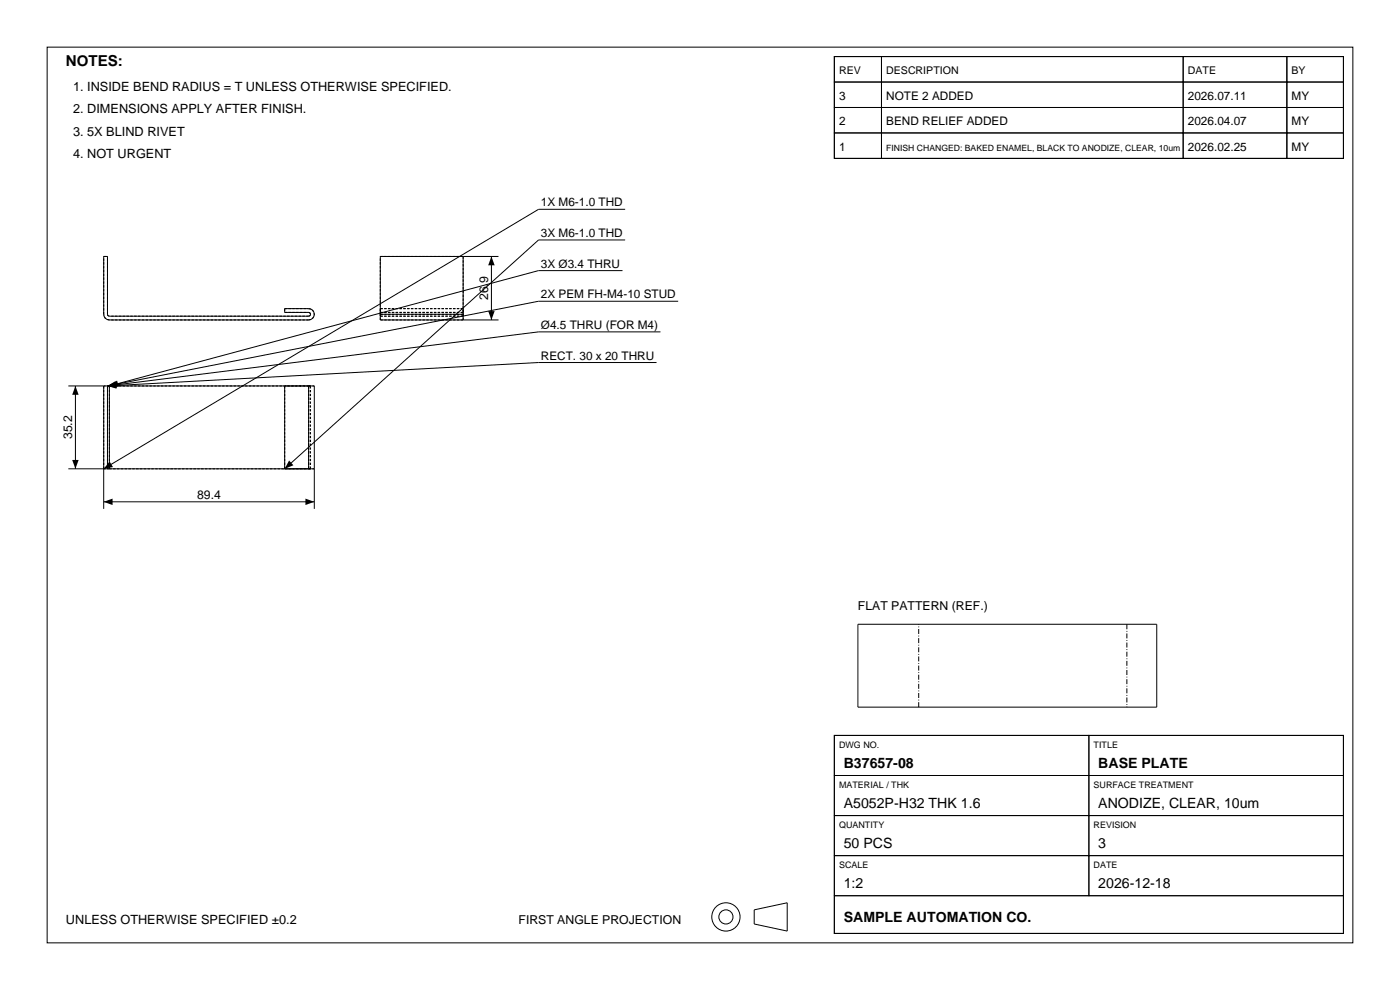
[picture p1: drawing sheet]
<svg xmlns="http://www.w3.org/2000/svg" width="297mm" height="210mm" viewBox="0 0 297 210" stroke-linecap="round" stroke-linejoin="round" font-family="sans-serif">
<defs><g id="words">
<text font-size="3.2" x="14" y="14">NOTES:</text>
<g font-size="3">
<text x="179" y="162.9">B37657-08</text>
<text x="233" y="162.9">BASE PLATE</text>
<text x="179" y="171.4">A5052P-H32 THK 1.6</text>
<text x="233" y="171.4">ANODIZE, CLEAR, 10um</text>
<text x="179" y="179.9">50 PCS</text>
<text x="233" y="179.9">3</text>
<text x="179" y="188.4">1:2</text>
<text x="233" y="188.4">2026-12-18</text>
<text x="179" y="195.5">SAMPLE AUTOMATION CO.</text>
</g>
<g font-size="2.7">
<text x="15.5" y="19.2">1. INSIDE BEND RADIUS = T UNLESS OTHERWISE SPECIFIED.</text>
<text x="15.5" y="24">2. DIMENSIONS APPLY AFTER FINISH.</text>
<text x="15.5" y="28.8">3. 5X BLIND RIVET</text>
<text x="15.5" y="33.6">4. NOT URGENT</text>
<text x="14" y="196">UNLESS OTHERWISE SPECIFIED ±0.2</text>
</g>
<g font-size="2.6">
<text x="103.6" y="63.7" transform="rotate(-90 103.6 63.7)">26.9</text>
<text x="15.3" y="93.2" transform="rotate(-90 15.3 93.2)">35.2</text>
<text x="41.8" y="105.7">89.4</text>
<text x="182" y="129.4">FLAT PATTERN (REF.)</text>
<text x="110" y="196">FIRST ANGLE PROJECTION</text>
</g>
<g font-size="2.5">
<text x="178" y="21.2">3</text>
<text x="188" y="21.2">NOTE 2 ADDED</text>
<text x="252" y="21.2">2026.07.11</text>
<text x="274" y="21.2">MY</text>
<text x="178" y="26.6">2</text>
<text x="188" y="26.6">BEND RELIEF ADDED</text>
<text x="252" y="26.6">2026.04.07</text>
<text x="274" y="26.6">MY</text>
<text x="178" y="32">1</text>
<text x="252" y="32">2026.02.25</text>
<text x="274" y="32">MY</text>
<text x="114.8" y="43.8">1X M6-1.0 THD</text>
<text x="114.8" y="50.3">3X M6-1.0 THD</text>
<text x="114.8" y="56.8">3X Ø3.4 THRU</text>
<text x="114.8" y="63.3">2X PEM FH-M4-10 STUD</text>
<text x="114.8" y="69.8">Ø4.5 THRU (FOR M4)</text>
<text x="114.8" y="76.3">RECT. 30 x 20 THRU</text>
</g>
<g font-size="2.3">
<text x="178" y="15.8">REV</text>
<text x="188" y="15.8">DESCRIPTION</text>
<text x="252" y="15.8">DATE</text>
<text x="274" y="15.8">BY</text>
</g>
<g font-size="1.9">
<text x="178" y="158.6">DWG NO.</text>
<text x="232" y="158.6">TITLE</text>
<text x="178" y="167.1">MATERIAL / THK</text>
<text x="232" y="167.1">SURFACE TREATMENT</text>
<text x="178" y="175.6">QUANTITY</text>
<text x="232" y="175.6">REVISION</text>
<text x="178" y="184.1">SCALE</text>
<text x="232" y="184.1">DATE</text>
</g>
<text font-size="1.8" x="188" y="32">FINISH CHANGED: BAKED ENAMEL, BLACK TO ANODIZE, CLEAR, 10um</text>
</g></defs>
<g fill="none" stroke="#000" stroke-width=".21">
<path d="M10 10h277v190h-277zM177 12h10v5.4h-10zM177 17.4h10v5.4h-10zM177 12h108v21.6h-108zM187 12h64v5.4h-64zM187 17.4h64v5.4h-64zM251 12h22v5.4h-22zM251 17.4h22v5.4h-22zM273 12h12v5.4h-12zM273 17.4h12v5.4h-12zM177 22.8h10v5.4h-10zM177 28.2h10v5.4h-10z"/>
<path d="M187 22.8h64v5.4h-64zM187 28.2h64v5.4h-64zM251 22.8h22v5.4h-22zM251 28.2h22v5.4h-22zM273 22.8h12v5.4h-12zM273 28.2h12v5.4h-12zM22 54.4h.8v12.3l.4 .4h42.3l.4-.3v-.3l-.4-.2h-5.1v-.8h5.1a1.2 1.2 0 0 1 1.2 1.2 1.2 1.2 0 0 1-1.2 1.2h-42.3a1.2 1.2 0 0 1-1.2-1.2zM98.3 54.4v12.3M104.3 54.4v13.5M105.8 54.4h-25.1v12.3M132.1 57.4h-17.8l-91.1 24.5M132.6 50.9h-18.3l-53.9 48.5v-17.5"/>
<path d="M132.6 44.4h-18.3l-92.3 55M80.7 66.7v1.2h25.1M80.7 66.7h17.6M98.3 66.7v1.2M139.3 76.9h-25l-91.5 5M140.1 70.4h-25.8l-91.5 11.5M143.9 63.9h-29.6l-91.5 18M14.5 81.9h8.3M14.5 99.4h8.3M16 81.9v17.5M22 81.9v26M22.8 81.9h.4"/>
<path d="M22.8 99.4h.4M22.8 81.9v17.5M23.2 81.9h42.3M23.2 81.9v17.5M23.2 99.4h42.3M65.5 81.9h1.2v26M65.5 99.4h1.2M65.5 81.9v17.5M22 106.4h44.7M182 132.4h63.4v17.6h-63.4zM177 156h54v8.5h-54zM177 156h108v42h-108z"/>
<path d="M231 156h54v8.5h-54zM177 164.5h54v8.5h-54zM177 173h54v8.5h-54zM231 164.5h54v8.5h-54zM231 173h54v8.5h-54zM160 193l7-1.5v6l-7-1.5zM177 181.5h54v8.5h-54zM177 190h108v8h-108zM231 181.5h54v8.5h-54z"/>
<circle cx="154" cy="194.5" r="3"/>
<circle cx="154" cy="194.5" r="1.5"/>
</g>
<g fill="none" stroke="#000" stroke-width=".21" stroke-dasharray=".5 .3" stroke-linecap="butt">
<path d="M22 54.4h.8M80.7 54.4h17.6M98.3 54.4v12.3M22 66.7v-12.3M22.8 66.7l.4 .4M22.8 66.7v-12.3M23.2 67.9a1.2 1.2 0 0 1-1.2-1.2M60.4 65.5h5.1M60.4 65.5v.8M60.4 66.3h5.1M65.5 67.9h-42.3M65.5 67.9a1.2 1.2 0 0 0 1.2-1.2 1.2 1.2 0 0 0-1.2-1.2"/>
<path d="M65.5 66.3l.4 .2v.3l-.4 .3M65.5 67.1h-42.3M80.7 67.9v-2.4M80.7 65.5v.8M80.7 66.3v.8M80.7 66.7v.4M80.7 66.7v-12.3M80.7 67.1h17.6M80.7 65.5h17.6M80.7 66.3h17.6M98.3 67.9h-17.6M98.3 67.1h-17.6"/>
<path d="M98.3 67.9v-2.4M98.3 66.3v.8M98.3 66.7h-17.6M98.3 66.7v.4M98.3 65.5v.8M98.3 65.5h-17.6M98.3 66.3h-17.6M22 99.4v-17.5M22.8 99.4v-17.5M23.2 81.9h-1.2M23.2 81.9v17.5M23.2 99.4h42.3"/>
<path d="M23.2 99.4h-1.2M60.4 81.9h5.1M60.4 99.4h5.1M60.4 99.4v-17.5M65.5 81.9h-42.3M65.5 81.9h1.2M65.5 81.9h.4M65.5 81.9h-5.1M65.5 99.4v-17.5M65.5 99.4h1.2M65.5 81.9v17.5M65.5 99.4h.4"/>
<path d="M65.5 99.4h-5.1M65.9 81.9h-.4M65.9 99.4h-.4M65.9 99.4v-17.5"/>
</g>
<path d="M104.3 54.4l.6 1.9h-1.3zM103.6 66h1.3l-.6 1.9zM15.3 97.6h1.4l-.7 1.8zM16 81.9l.7 1.8h-1.4zM23.3 97.9l.7 1.2-2 .3zM22.8 81.9l1.7-1.1 .3 1.4zM22.8 81.9l1.8-.9 .1 1.3zM22.8 81.9l1.8-.8 .1 1.4zM23.2 81.9l1.6-1.2 .4 1.3zM61.3 97.7l.9 1-1.8 .7zM22 106.4l1.9-.6v1.3zM64.8 105.8l1.9 .6-1.9 .7z" fill="#000"/>
<path d="M239.1 132.4v17.6M194.9 150v-17.6" fill="none" stroke="#000" stroke-width=".21" stroke-dasharray="1.1 .4 .2 .4" stroke-linecap="butt"/>
<use href="#words"/>
</svg>
